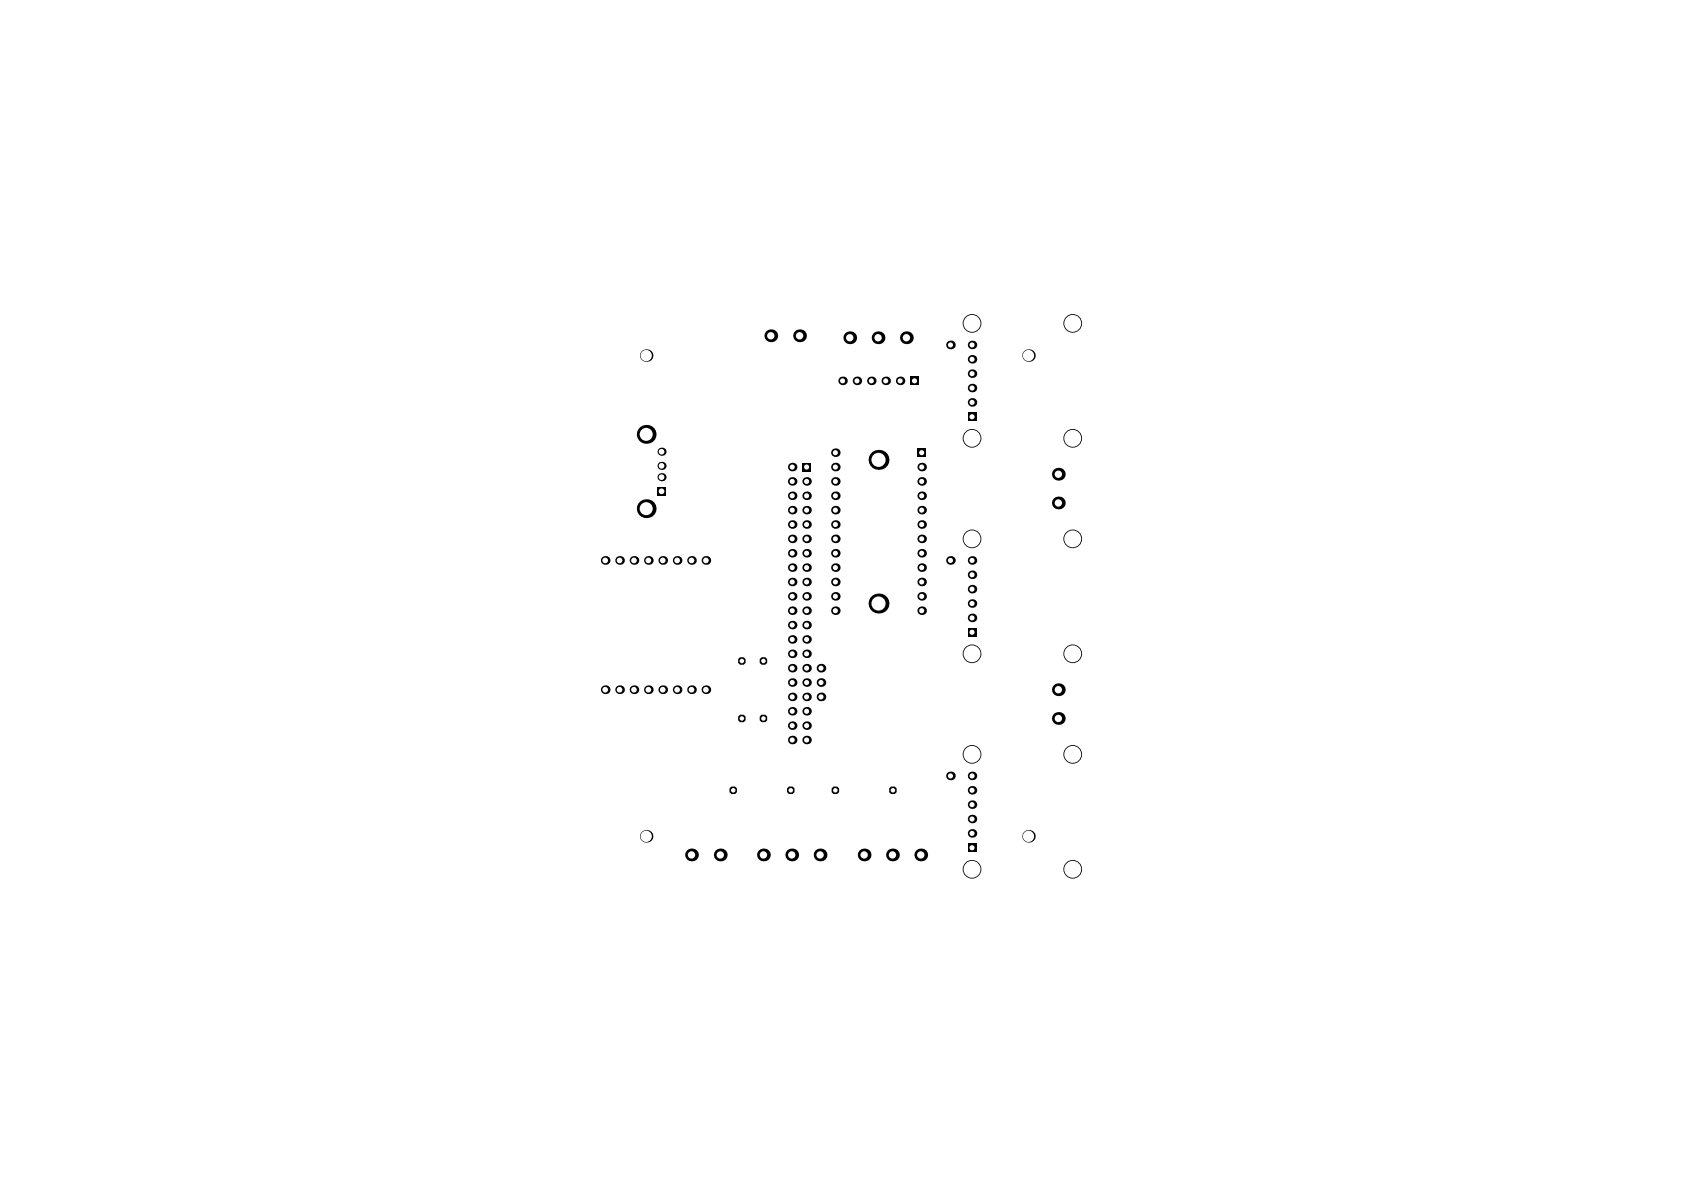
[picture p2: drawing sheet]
<svg xmlns="http://www.w3.org/2000/svg" width="297mm" height="210mm" viewBox="0 0 297 210" stroke-linecap="round" stroke-linejoin="round" font-family="sans-serif">
<circle cx="171.5" cy="153.3" r="1.65" fill="#000"/>
<circle cx="171.5" cy="153.3" r="1.5" fill="#fff"/>
<circle cx="171.5" cy="133.1" r="1.65" fill="#000"/>
<circle cx="171.5" cy="133.1" r="1.5" fill="#fff"/>
<circle cx="189.2" cy="133.1" r="1.65" fill="#000"/>
<circle cx="189.2" cy="133.1" r="1.5" fill="#fff"/>
<circle cx="189.2" cy="153.3" r="1.65" fill="#000"/>
<circle cx="189.2" cy="153.3" r="1.5" fill="#fff"/>
<circle cx="171.5" cy="115.3" r="1.65" fill="#000"/>
<circle cx="171.5" cy="115.3" r="1.5" fill="#fff"/>
<circle cx="171.5" cy="95.1" r="1.65" fill="#000"/>
<circle cx="171.5" cy="95.1" r="1.5" fill="#fff"/>
<circle cx="189.2" cy="95.1" r="1.65" fill="#000"/>
<circle cx="189.2" cy="95.1" r="1.5" fill="#fff"/>
<circle cx="189.2" cy="115.3" r="1.65" fill="#000"/>
<circle cx="189.2" cy="115.3" r="1.5" fill="#fff"/>
<circle cx="189.2" cy="77.3" r="1.65" fill="#000"/>
<circle cx="189.2" cy="77.3" r="1.5" fill="#fff"/>
<circle cx="189.2" cy="57" r="1.65" fill="#000"/>
<circle cx="189.2" cy="57" r="1.5" fill="#fff"/>
<circle cx="171.5" cy="57" r="1.65" fill="#000"/>
<circle cx="171.5" cy="57" r="1.5" fill="#fff"/>
<circle cx="171.5" cy="77.3" r="1.65" fill="#000"/>
<circle cx="171.5" cy="77.3" r="1.5" fill="#fff"/>
<circle cx="162.4" cy="150.8" r="1.13" fill="#000"/>
<circle cx="162.4" cy="150.8" r=".65" fill="#fff"/>
<circle cx="157.4" cy="150.8" r="1.13" fill="#000"/>
<circle cx="157.4" cy="150.8" r=".65" fill="#fff"/>
<circle cx="152.4" cy="150.8" r="1.13" fill="#000"/>
<circle cx="152.4" cy="150.8" r=".65" fill="#fff"/>
<path d="M170.7 148.8h1.5v1.5h-1.5z" fill-rule="evenodd" fill="#000"/>
<circle cx="171.5" cy="149.5" r=".45" fill="#fff"/>
<circle cx="181.4" cy="147.5" r="1.1" fill="#000"/>
<circle cx="181.4" cy="147.5" r="1" fill="#fff"/>
<circle cx="171.5" cy="147" r=".75" fill="#000"/>
<circle cx="171.5" cy="147" r=".45" fill="#fff"/>
<circle cx="171.5" cy="144.5" r=".75" fill="#000"/>
<circle cx="171.5" cy="144.5" r=".45" fill="#fff"/>
<circle cx="171.5" cy="141.9" r=".75" fill="#000"/>
<circle cx="171.5" cy="141.9" r=".45" fill="#fff"/>
<circle cx="171.5" cy="139.4" r=".75" fill="#000"/>
<circle cx="171.5" cy="139.4" r=".45" fill="#fff"/>
<path d="M156.8 139.1l.4-.4h.6l.4 .4v.6l-.4 .4h-.6l-.4-.4z" fill-rule="evenodd" fill="#000"/>
<circle cx="157.5" cy="139.4" r=".4" fill="#fff"/>
<circle cx="167.7" cy="136.9" r=".76" fill="#000"/>
<circle cx="167.7" cy="136.9" r=".45" fill="#fff"/>
<circle cx="171.5" cy="136.9" r=".75" fill="#000"/>
<circle cx="171.5" cy="136.9" r=".45" fill="#fff"/>
<circle cx="186.7" cy="126.7" r="1.13" fill="#000"/>
<circle cx="186.7" cy="126.7" r=".65" fill="#fff"/>
<circle cx="186.7" cy="121.7" r="1.13" fill="#000"/>
<circle cx="186.7" cy="121.7" r=".65" fill="#fff"/>
<path d="M170.7 110.8h1.5v1.5h-1.5z" fill-rule="evenodd" fill="#000"/>
<circle cx="171.5" cy="111.5" r=".45" fill="#fff"/>
<circle cx="171.5" cy="109" r=".75" fill="#000"/>
<circle cx="171.5" cy="109" r=".45" fill="#fff"/>
<circle cx="162.6" cy="107.7" r=".75" fill="#000"/>
<circle cx="162.6" cy="107.7" r=".45" fill="#fff"/>
<circle cx="171.5" cy="106.5" r=".75" fill="#000"/>
<circle cx="171.5" cy="106.5" r=".45" fill="#fff"/>
<circle cx="155" cy="106.5" r="1.76" fill="#000"/>
<circle cx="155" cy="106.5" r="1.25" fill="#fff"/>
<circle cx="162.6" cy="105.2" r=".75" fill="#000"/>
<circle cx="162.6" cy="105.2" r=".45" fill="#fff"/>
<circle cx="171.5" cy="103.9" r=".75" fill="#000"/>
<circle cx="171.5" cy="103.9" r=".45" fill="#fff"/>
<circle cx="144.7" cy="150.8" r="1.13" fill="#000"/>
<circle cx="144.7" cy="150.8" r=".65" fill="#fff"/>
<circle cx="134.7" cy="150.8" r="1.13" fill="#000"/>
<circle cx="134.7" cy="150.8" r=".65" fill="#fff"/>
<circle cx="139.7" cy="150.8" r="1.13" fill="#000"/>
<circle cx="139.7" cy="150.8" r=".65" fill="#fff"/>
<circle cx="122" cy="150.8" r="1.13" fill="#000"/>
<circle cx="122" cy="150.8" r=".65" fill="#fff"/>
<circle cx="127.1" cy="150.8" r="1.13" fill="#000"/>
<circle cx="127.1" cy="150.8" r=".65" fill="#fff"/>
<circle cx="114" cy="147.5" r="1.1" fill="#000"/>
<circle cx="114" cy="147.5" r="1" fill="#fff"/>
<path d="M146.7 139.1l.3-.4h.7l.3 .4v.6l-.3 .4h-.7l-.3-.4z" fill-rule="evenodd" fill="#000"/>
<circle cx="147.4" cy="139.4" r=".4" fill="#fff"/>
<path d="M138.8 139.1l.4-.4h.6l.3 .4v.6l-.3 .4h-.6l-.4-.4z" fill-rule="evenodd" fill="#000"/>
<circle cx="139.5" cy="139.4" r=".4" fill="#fff"/>
<path d="M128.7 139.1l.3-.4h.7l.3 .4v.6l-.3 .4h-.7l-.3-.4z" fill-rule="evenodd" fill="#000"/>
<circle cx="129.3" cy="139.4" r=".4" fill="#fff"/>
<circle cx="139.7" cy="130.5" r=".75" fill="#000"/>
<circle cx="139.7" cy="130.5" r=".45" fill="#fff"/>
<circle cx="142.3" cy="130.5" r=".75" fill="#000"/>
<circle cx="142.3" cy="130.5" r=".45" fill="#fff"/>
<circle cx="142.3" cy="128" r=".75" fill="#000"/>
<circle cx="142.3" cy="128" r=".45" fill="#fff"/>
<circle cx="139.7" cy="128" r=".75" fill="#000"/>
<circle cx="139.7" cy="128" r=".45" fill="#fff"/>
<path d="M134 126.4l.3-.3h.7l.3 .3v.7l-.3 .3h-.7l-.3-.3z" fill-rule="evenodd" fill="#000"/>
<circle cx="134.7" cy="126.7" r=".4" fill="#fff"/>
<path d="M130.2 126.4l.3-.3h.7l.3 .3v.7l-.3 .3h-.7l-.3-.3z" fill-rule="evenodd" fill="#000"/>
<circle cx="130.9" cy="126.7" r=".4" fill="#fff"/>
<circle cx="139.7" cy="125.5" r=".75" fill="#000"/>
<circle cx="139.7" cy="125.5" r=".45" fill="#fff"/>
<circle cx="147.4" cy="107.7" r=".75" fill="#000"/>
<circle cx="147.4" cy="107.7" r=".45" fill="#fff"/>
<circle cx="147.4" cy="105.2" r=".75" fill="#000"/>
<circle cx="147.4" cy="105.2" r=".45" fill="#fff"/>
<circle cx="144.8" cy="122.9" r=".76" fill="#000"/>
<circle cx="144.8" cy="122.9" r=".45" fill="#fff"/>
<circle cx="144.8" cy="120.4" r=".76" fill="#000"/>
<circle cx="144.8" cy="120.4" r=".45" fill="#fff"/>
<circle cx="144.8" cy="117.9" r=".76" fill="#000"/>
<circle cx="144.8" cy="117.9" r=".45" fill="#fff"/>
<circle cx="142.3" cy="125.5" r=".75" fill="#000"/>
<circle cx="142.3" cy="125.5" r=".45" fill="#fff"/>
<circle cx="142.3" cy="122.9" r=".75" fill="#000"/>
<circle cx="142.3" cy="122.9" r=".45" fill="#fff"/>
<circle cx="142.3" cy="120.4" r=".75" fill="#000"/>
<circle cx="142.3" cy="120.4" r=".45" fill="#fff"/>
<circle cx="142.3" cy="117.9" r=".75" fill="#000"/>
<circle cx="142.3" cy="117.9" r=".45" fill="#fff"/>
<circle cx="142.3" cy="115.3" r=".75" fill="#000"/>
<circle cx="142.3" cy="115.3" r=".45" fill="#fff"/>
<circle cx="142.3" cy="110.3" r=".75" fill="#000"/>
<circle cx="142.3" cy="110.3" r=".45" fill="#fff"/>
<circle cx="142.3" cy="112.8" r=".75" fill="#000"/>
<circle cx="142.3" cy="112.8" r=".45" fill="#fff"/>
<circle cx="142.3" cy="107.7" r=".75" fill="#000"/>
<circle cx="142.3" cy="107.7" r=".45" fill="#fff"/>
<circle cx="142.3" cy="105.2" r=".75" fill="#000"/>
<circle cx="142.3" cy="105.2" r=".45" fill="#fff"/>
<circle cx="139.7" cy="122.9" r=".75" fill="#000"/>
<circle cx="139.7" cy="122.9" r=".45" fill="#fff"/>
<circle cx="139.7" cy="120.4" r=".75" fill="#000"/>
<circle cx="139.7" cy="120.4" r=".45" fill="#fff"/>
<circle cx="139.7" cy="117.9" r=".75" fill="#000"/>
<circle cx="139.7" cy="117.9" r=".45" fill="#fff"/>
<circle cx="139.7" cy="115.3" r=".75" fill="#000"/>
<circle cx="139.7" cy="115.3" r=".45" fill="#fff"/>
<circle cx="139.7" cy="107.7" r=".75" fill="#000"/>
<circle cx="139.7" cy="107.7" r=".45" fill="#fff"/>
<circle cx="139.7" cy="105.2" r=".75" fill="#000"/>
<circle cx="139.7" cy="105.2" r=".45" fill="#fff"/>
<circle cx="139.7" cy="112.8" r=".75" fill="#000"/>
<circle cx="139.7" cy="112.8" r=".45" fill="#fff"/>
<circle cx="139.7" cy="110.3" r=".75" fill="#000"/>
<circle cx="139.7" cy="110.3" r=".45" fill="#fff"/>
<path d="M134 116.3l.3-.4h.7l.3 .4v.6l-.3 .4h-.7l-.3-.4z" fill-rule="evenodd" fill="#000"/>
<circle cx="134.7" cy="116.6" r=".4" fill="#fff"/>
<path d="M130.2 116.3l.3-.4h.7l.3 .4v.6l-.3 .4h-.7l-.3-.4z" fill-rule="evenodd" fill="#000"/>
<circle cx="130.9" cy="116.6" r=".4" fill="#fff"/>
<circle cx="124.5" cy="121.7" r=".77" fill="#000"/>
<circle cx="124.5" cy="121.7" r=".5" fill="#fff"/>
<circle cx="122" cy="121.7" r=".77" fill="#000"/>
<circle cx="122" cy="121.7" r=".5" fill="#fff"/>
<circle cx="119.4" cy="121.7" r=".77" fill="#000"/>
<circle cx="119.4" cy="121.7" r=".5" fill="#fff"/>
<circle cx="116.9" cy="121.7" r=".77" fill="#000"/>
<circle cx="116.9" cy="121.7" r=".5" fill="#fff"/>
<circle cx="114.4" cy="121.7" r=".77" fill="#000"/>
<circle cx="114.4" cy="121.7" r=".5" fill="#fff"/>
<circle cx="111.8" cy="121.7" r=".77" fill="#000"/>
<circle cx="111.8" cy="121.7" r=".5" fill="#fff"/>
<circle cx="109.3" cy="121.7" r=".77" fill="#000"/>
<circle cx="109.3" cy="121.7" r=".5" fill="#fff"/>
<circle cx="106.8" cy="121.7" r=".77" fill="#000"/>
<circle cx="106.8" cy="121.7" r=".5" fill="#fff"/>
<circle cx="162.6" cy="102.7" r=".75" fill="#000"/>
<circle cx="162.6" cy="102.7" r=".45" fill="#fff"/>
<circle cx="147.4" cy="102.7" r=".75" fill="#000"/>
<circle cx="147.4" cy="102.7" r=".45" fill="#fff"/>
<circle cx="171.5" cy="101.4" r=".75" fill="#000"/>
<circle cx="171.5" cy="101.4" r=".45" fill="#fff"/>
<circle cx="162.6" cy="100.1" r=".75" fill="#000"/>
<circle cx="162.6" cy="100.1" r=".45" fill="#fff"/>
<circle cx="147.4" cy="100.1" r=".75" fill="#000"/>
<circle cx="147.4" cy="100.1" r=".45" fill="#fff"/>
<circle cx="167.7" cy="98.9" r=".76" fill="#000"/>
<circle cx="167.7" cy="98.9" r=".45" fill="#fff"/>
<circle cx="171.5" cy="98.9" r=".75" fill="#000"/>
<circle cx="171.5" cy="98.9" r=".45" fill="#fff"/>
<circle cx="147.4" cy="97.6" r=".75" fill="#000"/>
<circle cx="147.4" cy="97.6" r=".45" fill="#fff"/>
<circle cx="162.6" cy="97.6" r=".75" fill="#000"/>
<circle cx="162.6" cy="97.6" r=".45" fill="#fff"/>
<circle cx="147.4" cy="95.1" r=".75" fill="#000"/>
<circle cx="147.4" cy="95.1" r=".45" fill="#fff"/>
<circle cx="162.6" cy="95.1" r=".75" fill="#000"/>
<circle cx="162.6" cy="95.1" r=".45" fill="#fff"/>
<circle cx="147.4" cy="92.5" r=".75" fill="#000"/>
<circle cx="147.4" cy="92.5" r=".45" fill="#fff"/>
<circle cx="162.6" cy="92.5" r=".75" fill="#000"/>
<circle cx="162.6" cy="92.5" r=".45" fill="#fff"/>
<circle cx="147.4" cy="90" r=".75" fill="#000"/>
<circle cx="147.4" cy="90" r=".45" fill="#fff"/>
<circle cx="186.7" cy="88.7" r="1.13" fill="#000"/>
<circle cx="186.7" cy="88.7" r=".65" fill="#fff"/>
<circle cx="186.7" cy="83.6" r="1.13" fill="#000"/>
<circle cx="186.7" cy="83.6" r=".65" fill="#fff"/>
<circle cx="181.4" cy="62.7" r="1.1" fill="#000"/>
<circle cx="181.4" cy="62.7" r="1" fill="#fff"/>
<circle cx="171.5" cy="65.9" r=".75" fill="#000"/>
<circle cx="171.5" cy="65.9" r=".45" fill="#fff"/>
<circle cx="171.5" cy="68.4" r=".75" fill="#000"/>
<circle cx="171.5" cy="68.4" r=".45" fill="#fff"/>
<circle cx="171.5" cy="71" r=".75" fill="#000"/>
<circle cx="171.5" cy="71" r=".45" fill="#fff"/>
<circle cx="171.5" cy="60.8" r=".75" fill="#000"/>
<circle cx="171.5" cy="60.8" r=".45" fill="#fff"/>
<circle cx="171.5" cy="63.4" r=".75" fill="#000"/>
<circle cx="171.5" cy="63.4" r=".45" fill="#fff"/>
<path d="M170.7 72.8h1.5v1.5h-1.5z" fill-rule="evenodd" fill="#000"/>
<circle cx="171.5" cy="73.5" r=".45" fill="#fff"/>
<circle cx="167.7" cy="60.8" r=".76" fill="#000"/>
<circle cx="167.7" cy="60.8" r=".45" fill="#fff"/>
<circle cx="162.6" cy="90" r=".75" fill="#000"/>
<circle cx="162.6" cy="90" r=".45" fill="#fff"/>
<circle cx="162.6" cy="87.5" r=".75" fill="#000"/>
<circle cx="162.6" cy="87.5" r=".45" fill="#fff"/>
<circle cx="162.6" cy="84.9" r=".75" fill="#000"/>
<circle cx="162.6" cy="84.9" r=".45" fill="#fff"/>
<circle cx="162.6" cy="82.4" r=".75" fill="#000"/>
<circle cx="162.6" cy="82.4" r=".45" fill="#fff"/>
<path d="M161.8 79.1h1.5v1.5h-1.5z" fill-rule="evenodd" fill="#000"/>
<circle cx="162.6" cy="79.8" r=".45" fill="#fff"/>
<path d="M160.6 66.4h1.5v1.5h-1.5z" fill-rule="evenodd" fill="#000"/>
<circle cx="161.3" cy="67.2" r=".45" fill="#fff"/>
<circle cx="159.9" cy="59.6" r="1.13" fill="#000"/>
<circle cx="159.9" cy="59.6" r=".65" fill="#fff"/>
<circle cx="158.8" cy="67.2" r=".75" fill="#000"/>
<circle cx="158.8" cy="67.2" r=".45" fill="#fff"/>
<circle cx="156.2" cy="67.2" r=".75" fill="#000"/>
<circle cx="156.2" cy="67.2" r=".45" fill="#fff"/>
<circle cx="155" cy="81.1" r="1.76" fill="#000"/>
<circle cx="155" cy="81.1" r="1.25" fill="#fff"/>
<circle cx="154.9" cy="59.6" r="1.13" fill="#000"/>
<circle cx="154.9" cy="59.6" r=".65" fill="#fff"/>
<circle cx="153.7" cy="67.2" r=".75" fill="#000"/>
<circle cx="153.7" cy="67.2" r=".45" fill="#fff"/>
<circle cx="151.2" cy="67.2" r=".75" fill="#000"/>
<circle cx="151.2" cy="67.2" r=".45" fill="#fff"/>
<circle cx="149.9" cy="59.6" r="1.13" fill="#000"/>
<circle cx="149.9" cy="59.6" r=".65" fill="#fff"/>
<circle cx="148.6" cy="67.2" r=".75" fill="#000"/>
<circle cx="148.6" cy="67.2" r=".45" fill="#fff"/>
<circle cx="139.7" cy="102.7" r=".75" fill="#000"/>
<circle cx="139.7" cy="102.7" r=".45" fill="#fff"/>
<circle cx="142.3" cy="100.1" r=".75" fill="#000"/>
<circle cx="142.3" cy="100.1" r=".45" fill="#fff"/>
<circle cx="142.3" cy="102.7" r=".75" fill="#000"/>
<circle cx="142.3" cy="102.7" r=".45" fill="#fff"/>
<circle cx="139.7" cy="100.1" r=".75" fill="#000"/>
<circle cx="139.7" cy="100.1" r=".45" fill="#fff"/>
<circle cx="111.8" cy="98.9" r=".77" fill="#000"/>
<circle cx="111.8" cy="98.9" r=".5" fill="#fff"/>
<circle cx="119.4" cy="98.9" r=".77" fill="#000"/>
<circle cx="119.4" cy="98.9" r=".5" fill="#fff"/>
<circle cx="106.8" cy="98.9" r=".77" fill="#000"/>
<circle cx="106.8" cy="98.9" r=".5" fill="#fff"/>
<circle cx="116.9" cy="98.9" r=".77" fill="#000"/>
<circle cx="116.9" cy="98.9" r=".5" fill="#fff"/>
<circle cx="114.4" cy="98.9" r=".77" fill="#000"/>
<circle cx="114.4" cy="98.9" r=".5" fill="#fff"/>
<circle cx="124.5" cy="98.9" r=".77" fill="#000"/>
<circle cx="124.5" cy="98.9" r=".5" fill="#fff"/>
<circle cx="109.3" cy="98.9" r=".77" fill="#000"/>
<circle cx="109.3" cy="98.9" r=".5" fill="#fff"/>
<circle cx="122" cy="98.9" r=".77" fill="#000"/>
<circle cx="122" cy="98.9" r=".5" fill="#fff"/>
<circle cx="142.3" cy="97.6" r=".75" fill="#000"/>
<circle cx="142.3" cy="97.6" r=".45" fill="#fff"/>
<circle cx="139.7" cy="97.6" r=".75" fill="#000"/>
<circle cx="139.7" cy="97.6" r=".45" fill="#fff"/>
<circle cx="142.3" cy="95.1" r=".75" fill="#000"/>
<circle cx="142.3" cy="95.1" r=".45" fill="#fff"/>
<circle cx="147.4" cy="87.5" r=".75" fill="#000"/>
<circle cx="147.4" cy="87.5" r=".45" fill="#fff"/>
<circle cx="147.4" cy="84.9" r=".75" fill="#000"/>
<circle cx="147.4" cy="84.9" r=".45" fill="#fff"/>
<circle cx="147.4" cy="82.4" r=".75" fill="#000"/>
<circle cx="147.4" cy="82.4" r=".45" fill="#fff"/>
<circle cx="147.4" cy="79.8" r=".75" fill="#000"/>
<circle cx="147.4" cy="79.8" r=".45" fill="#fff"/>
<circle cx="142.3" cy="92.5" r=".75" fill="#000"/>
<circle cx="142.3" cy="92.5" r=".45" fill="#fff"/>
<circle cx="142.3" cy="90" r=".75" fill="#000"/>
<circle cx="142.3" cy="90" r=".45" fill="#fff"/>
<circle cx="142.3" cy="87.5" r=".75" fill="#000"/>
<circle cx="142.3" cy="87.5" r=".45" fill="#fff"/>
<circle cx="142.3" cy="84.9" r=".75" fill="#000"/>
<circle cx="142.3" cy="84.9" r=".45" fill="#fff"/>
<path d="M141.5 81.6h1.5v1.5h-1.5z" fill-rule="evenodd" fill="#000"/>
<circle cx="142.3" cy="82.4" r=".45" fill="#fff"/>
<circle cx="141" cy="59.2" r="1.13" fill="#000"/>
<circle cx="141" cy="59.2" r=".65" fill="#fff"/>
<circle cx="139.7" cy="95.1" r=".75" fill="#000"/>
<circle cx="139.7" cy="95.1" r=".45" fill="#fff"/>
<circle cx="139.7" cy="92.5" r=".75" fill="#000"/>
<circle cx="139.7" cy="92.5" r=".45" fill="#fff"/>
<circle cx="139.7" cy="90" r=".75" fill="#000"/>
<circle cx="139.7" cy="90" r=".45" fill="#fff"/>
<circle cx="139.7" cy="87.5" r=".75" fill="#000"/>
<circle cx="139.7" cy="87.5" r=".45" fill="#fff"/>
<circle cx="139.7" cy="84.9" r=".75" fill="#000"/>
<circle cx="139.7" cy="84.9" r=".45" fill="#fff"/>
<circle cx="139.7" cy="82.4" r=".75" fill="#000"/>
<circle cx="139.7" cy="82.4" r=".45" fill="#fff"/>
<circle cx="136" cy="59.2" r="1.13" fill="#000"/>
<circle cx="136" cy="59.2" r=".65" fill="#fff"/>
<path d="M116 86h1.4v1.4h-1.4z" fill-rule="evenodd" fill="#000"/>
<circle cx="116.7" cy="86.7" r=".5" fill="#fff"/>
<circle cx="116.7" cy="84.2" r=".71" fill="#000"/>
<circle cx="116.7" cy="84.2" r=".5" fill="#fff"/>
<circle cx="116.7" cy="82.2" r=".71" fill="#000"/>
<circle cx="116.7" cy="82.2" r=".5" fill="#fff"/>
<circle cx="116.7" cy="79.7" r=".71" fill="#000"/>
<circle cx="116.7" cy="79.7" r=".5" fill="#fff"/>
<circle cx="114" cy="89.7" r="1.66" fill="#000"/>
<circle cx="114" cy="89.7" r="1.15" fill="#fff"/>
<circle cx="114" cy="76.6" r="1.66" fill="#000"/>
<circle cx="114" cy="76.6" r="1.15" fill="#fff"/>
<circle cx="114" cy="62.7" r="1.1" fill="#000"/>
<circle cx="114" cy="62.7" r="1" fill="#fff"/>
</svg>
